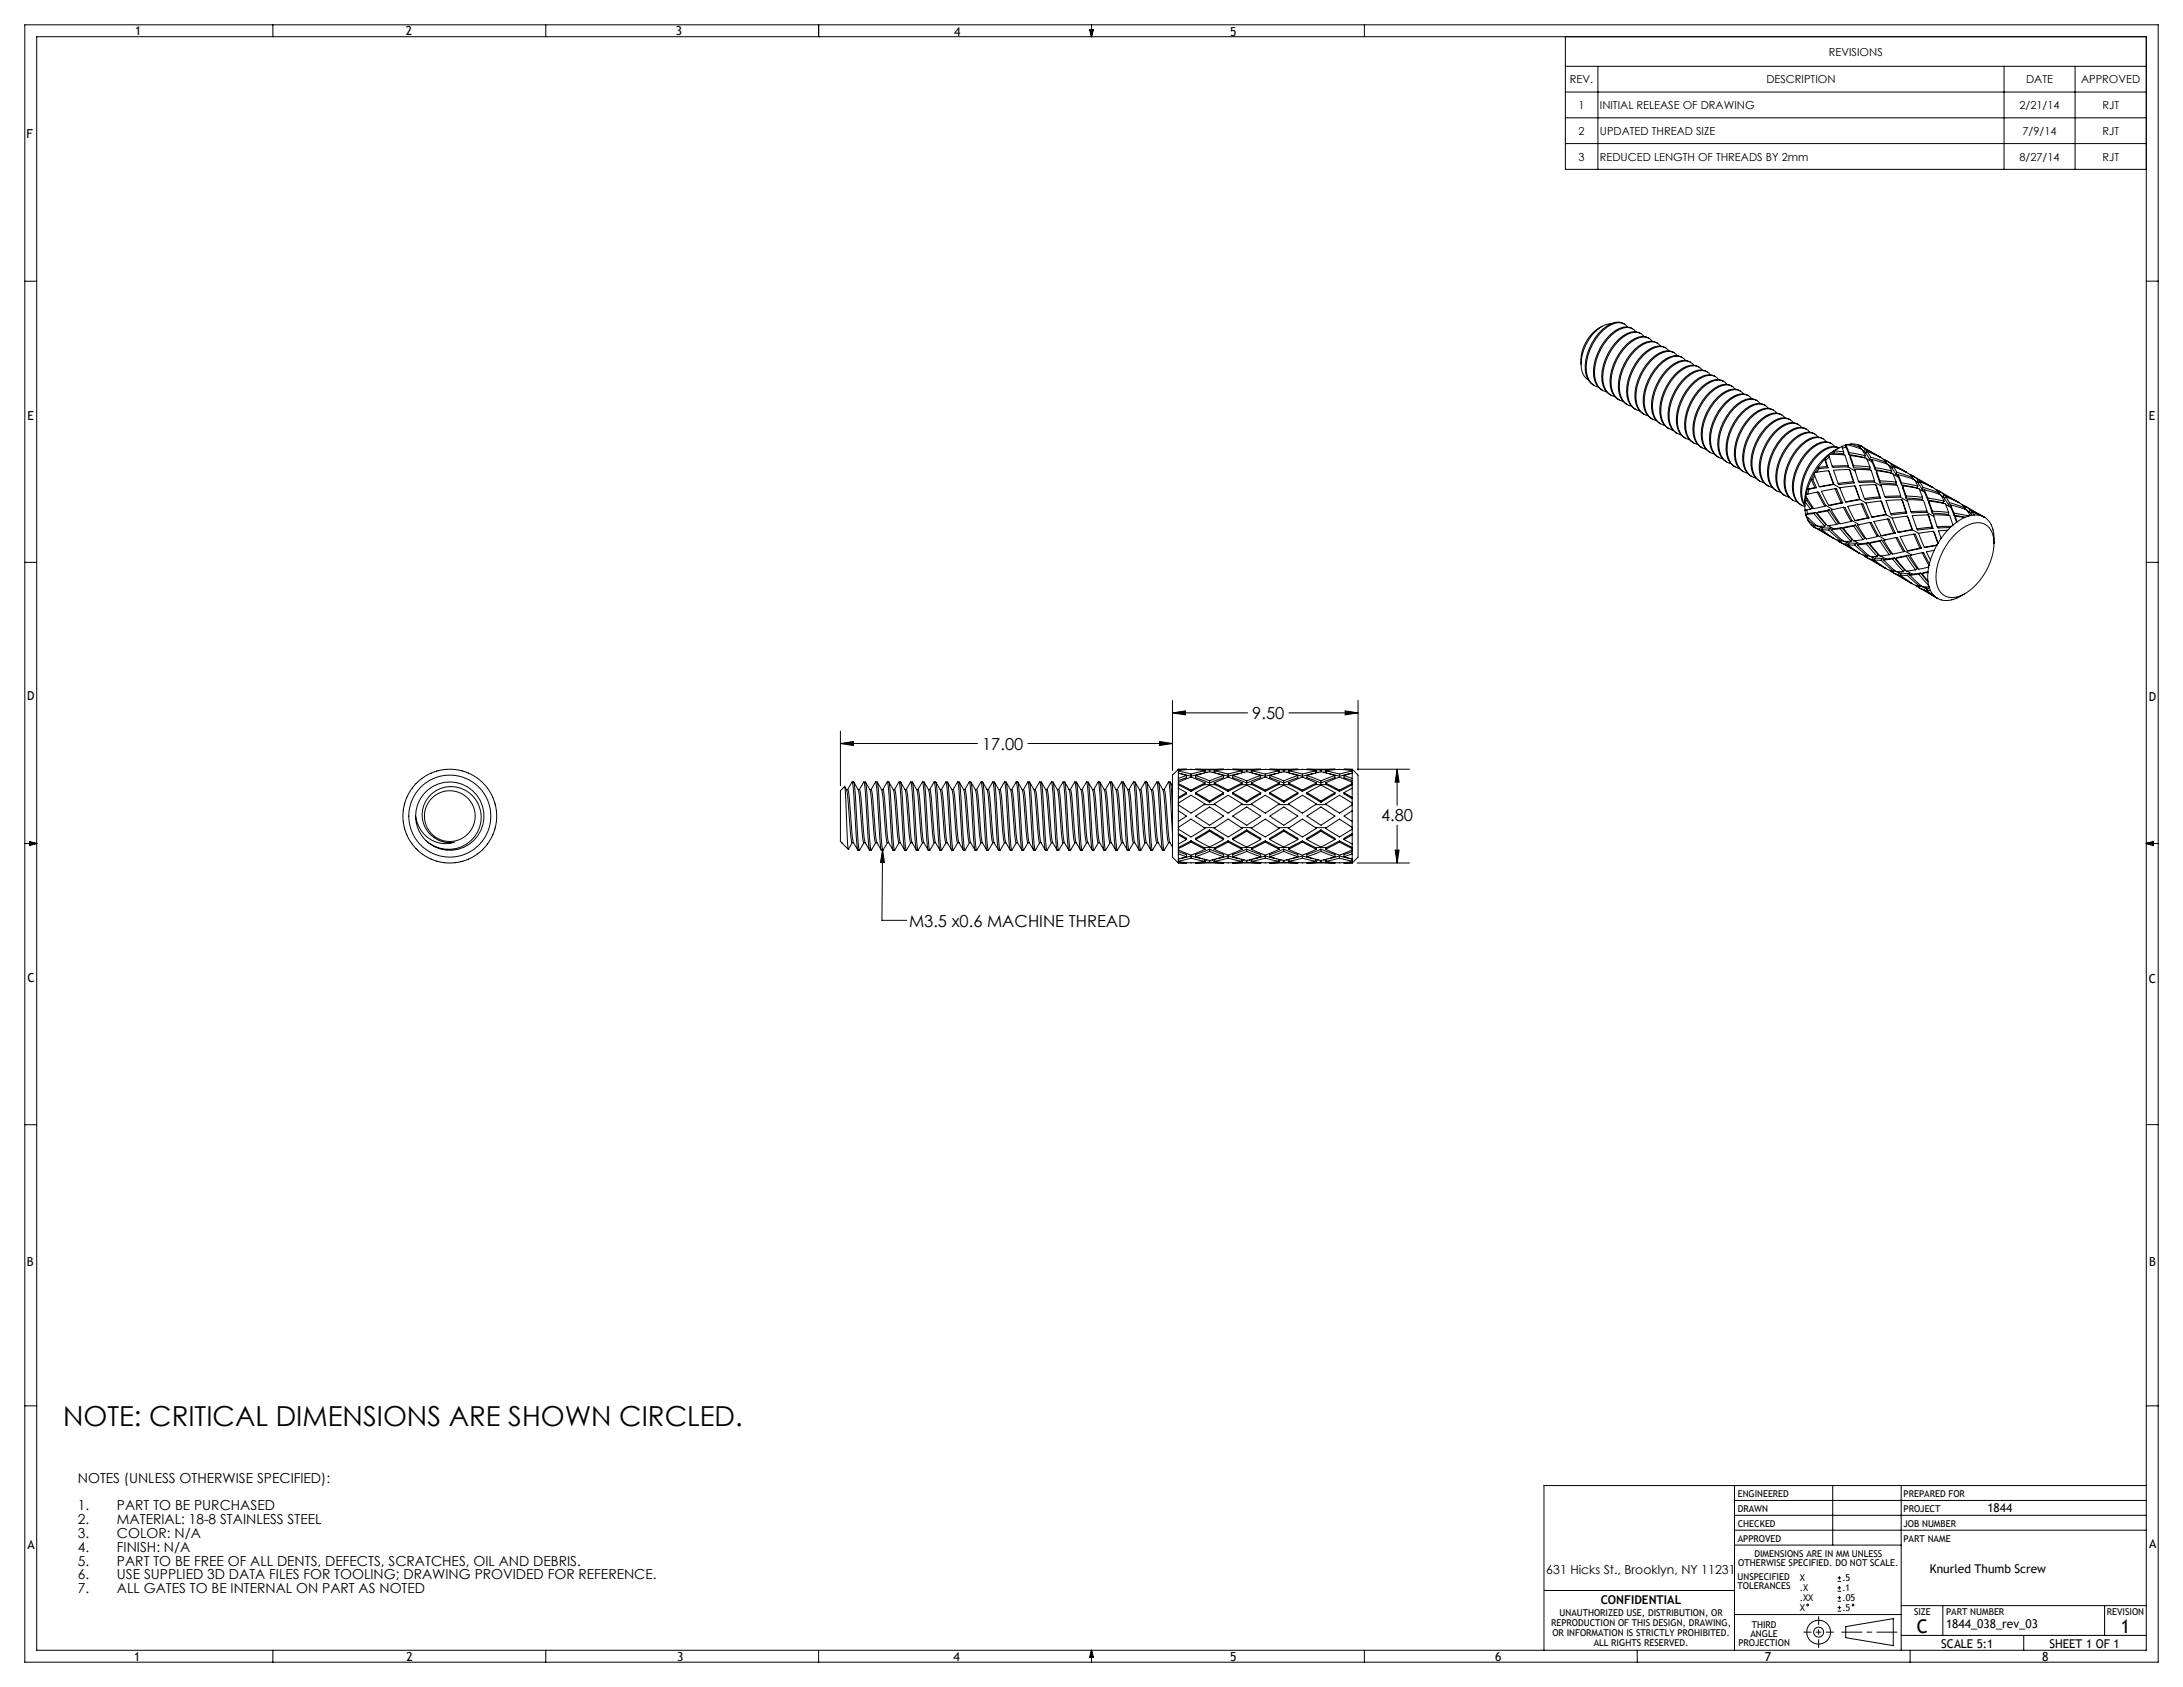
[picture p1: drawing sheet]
<svg xmlns="http://www.w3.org/2000/svg" width="559mm" height="432mm" viewBox="0 0 559 432" stroke-linecap="round" stroke-linejoin="round" font-family="sans-serif">
<defs><g id="words">
<text font-size="7.1" x="16.2" y="365">NOTE: CRITICAL DIMENSIONS ARE SHOWN CIRCLED.</text>
<g font-size="4.8">
<text x="490.7" y="417.9">C</text>
<text x="542.9" y="417.9">1</text>
</g>
<g font-size="4.2">
<text x="320.6" y="184.1">9.50</text>
<text x="251.4" y="191.9">17.00</text>
<text x="353.5" y="210.3">4.80</text>
<text x="232.7" y="237.3">M3.5 x0.6 MACHINE THREAD</text>
</g>
<g font-size="3.5">
<text x="19.9" y="379.5">NOTES (UNLESS OTHERWISE SPECIFIED):</text>
<text x="19.9" y="386.6">1.</text>
<text x="29.9" y="386.6">PART TO BE PURCHASED</text>
<text x="19.9" y="390.1">2.</text>
<text x="19.9" y="393.6">3.</text>
<text x="29.9" y="390.1">MATERIAL: 18-8 STAINLESS STEEL</text>
<text x="29.9" y="393.6">COLOR: N/A</text>
<text x="19.9" y="397.2">4.</text>
<text x="19.9" y="400.7">5.</text>
<text x="29.9" y="397.2">FINISH: N/A</text>
<text x="29.9" y="400.7">PART TO BE FREE OF ALL DENTS, DEFECTS, SCRATCHES, OIL AND DEBRIS.</text>
<text x="19.9" y="404.2">6.</text>
<text x="19.9" y="407.8">7.</text>
<text x="29.9" y="404.2">USE SUPPLIED 3D DATA FILES FOR TOOLING; DRAWING PROVIDED FOR REFERENCE.</text>
<text x="29.9" y="407.8">ALL GATES TO BE INTERNAL ON PART AS NOTED</text>
</g>
<g font-size="3.2">
<text x="34.6" y="9.1">1</text>
<text x="103.8" y="9.1">2</text>
<text x="173" y="9">3</text>
<text x="244.3" y="9.2">4</text>
<text x="314.9" y="9.1">5</text>
<text x="6.8" y="35.2">F</text>
<text x="7" y="107.6">E</text>
<text x="550" y="107.6">E</text>
<text x="6.9" y="179.3">D</text>
<text x="550" y="179.5">D</text>
<text x="7" y="251.3">C</text>
<text x="550.1" y="251.5">C</text>
<text x="550.1" y="324">B</text>
<text x="6.9" y="324">B</text>
<text x="7" y="396.4">A</text>
<text x="550.2" y="396.3">A</text>
<text x="395.8" y="402.8">631 Hicks St., Brooklyn, NY 11231</text>
<text x="34.4" y="425.2">1</text>
<text x="104" y="425.2">2</text>
<text x="173.3" y="425.2">3</text>
<text x="244" y="425.2">4</text>
<text x="314.9" y="425.2">5</text>
<text x="382.7" y="425.2">6</text>
<text x="451.8" y="425.2">7</text>
<text x="522.8" y="425.2">8</text>
</g>
<g font-size="3.1">
<text x="508.7" y="386.9">1844</text>
<text x="494" y="402.7">Knurled Thumb Screw</text>
<text x="409.7" y="410.5">CONFIDENTIAL</text>
<text x="498.1" y="416.6">1844_038_rev_03</text>
<text x="496.9" y="421.7">SCALE 5:1</text>
<text x="524.6" y="421.7">SHEET 1 OF 1</text>
</g>
<g font-size="2.8">
<text x="468.1" y="14.2">REVISIONS</text>
<text x="401.9" y="21.3">REV.</text>
<text x="452.2" y="21.3">DESCRIPTION</text>
<text x="518.6" y="21.3">DATE</text>
<text x="532.7" y="21.3">APPROVED</text>
<text x="404.1" y="27.9">1</text>
<text x="409.5" y="27.9">INITIAL RELEASE OF DRAWING</text>
<text x="516.9" y="27.9">2/21/14</text>
<text x="538.2" y="27.9">RJT</text>
<text x="404.1" y="34.5">2</text>
<text x="409.5" y="34.5">UPDATED THREAD SIZE</text>
<text x="517.7" y="34.5">7/9/14</text>
<text x="538.2" y="34.5">RJT</text>
<text x="404.1" y="41.1">3</text>
<text x="409.5" y="41.1">REDUCED LENGTH OF THREADS BY 2mm</text>
<text x="516.9" y="41.1">8/27/14</text>
<text x="538.2" y="41.1">RJT</text>
</g>
<g font-size="2.4">
<text x="444.8" y="383.2">ENGINEERED</text>
<text x="487.3" y="383.2">PREPARED FOR</text>
<text x="444.8" y="387">DRAWN</text>
<text x="487.3" y="386.9">PROJECT</text>
<text x="444.8" y="394.6">APPROVED</text>
<text x="444.8" y="390.8">CHECKED</text>
<text x="487.2" y="394.6">PART NAME</text>
<text x="487.2" y="390.8">JOB NUMBER</text>
<text x="444.9" y="400.9">OTHERWISE SPECIFIED. DO NOT SCALE.</text>
<text x="449.1" y="398.6">DIMENSIONS ARE IN MM UNLESS</text>
<text x="444.8" y="404.4">UNSPECIFIED</text>
<text x="444.8" y="406.7">TOLERANCES</text>
<text x="460.7" y="404.7">X</text>
<text x="460.7" y="407.3">.X</text>
<text x="471.6" y="404.7">.5</text>
<text x="471.6" y="407.3">.1</text>
<text x="399.2" y="413.6">UNAUTHORIZED USE, DISTRIBUTION, OR</text>
<text x="460.7" y="409.8">.XX</text>
<text x="460.7" y="412.4">X</text>
<text x="471.6" y="409.8">.05</text>
<text x="471.6" y="412.4">.5</text>
<text x="490" y="413.4">SIZE</text>
<text x="498.1" y="413.4">PART NUMBER</text>
<text x="539.3" y="413.4">REVISION</text>
<text x="397.1" y="416.1">REPRODUCTION OF THIS DESIGN, DRAWING,</text>
<text x="397.4" y="418.7">OR INFORMATION IS STRICTLY PROHIBITED.</text>
<text x="448.1" y="418.9">ANGLE</text>
<text x="448.4" y="416.6">THIRD</text>
<text x="408" y="421.2">ALL RIGHTS RESERVED.</text>
<text x="445" y="421.2">PROJECTION</text>
</g>
</g></defs>
<g fill="none" stroke="#000" stroke-width=".26">
<path d="M6.3 6.4h546.1v419h-546.1zM9.4 9.4h540v413h-540zM69.8 6.4v3M139.7 6.4v3M209.5 6.4v3M278.9 7.6h1l-.5 1.8zM279.1 7.6l.3 1.8M279.4 6.4v3M279.7 7.6l-.3 1.8M349.2 6.4v3M400.7 9.4v33.9h148.7M400.7 17h148.7"/>
<path d="M409 17v26.3M513 17v26.3M531.2 17v26.3M400.7 30.2h148.7M400.7 36.8h148.7M400.7 23.6h148.7M6.3 72h3.1M549.4 72h3M410 83.5a10.1 10.1 0 0 0-5.3 9.7M412.3 82.9a6.8 6.8 0 0 0-5 3.2 10.8 10.8 0 0 0-2.3 9.2l.5 .9 1.1 1M415.8 82.9a3.7 3.7 0 0 0-4.5 .5 13.6 13.6 0 0 0-5.5 11.5 4.3 4.3 0 0 0 2.3 3.8M416.6 83.7a2.96 2.96 0 0 0-4.1-.6 13.3 13.3 0 0 0-6.4 12 4 4 0 0 0 3 4"/>
<path d="M417.9 84.2a3.8 3.8 0 0 0-4.5 .5 13.6 13.6 0 0 0-5.5 11.5 4.5 4.5 0 0 0 2.3 3.7M418.8 84.9a3 3 0 0 0-4.2-.6 13.3 13.3 0 0 0-6.4 12.2 4.2 4.2 0 0 0 3.1 3.8M419.8 85.3a3.8 3.8 0 0 0-4.4 .7 13.6 13.6 0 0 0-5.3 11.6 4.4 4.4 0 0 0 2 3.4M419.8 85.2l.2 .2M420.9 86.2a3.1 3.1 0 0 0-4.3-.6 13.3 13.3 0 0 0-6.2 12.2 4.1 4.1 0 0 0 3 3.7M421.9 86.5a3.9 3.9 0 0 0-4.5 .8 13.6 13.6 0 0 0-5.2 11.6 4.4 4.4 0 0 0 2.3 3.5M421.9 86.5l.3 .1M423 87.4a3.1 3.1 0 0 0-4.4-.5 13.3 13.3 0 0 0-6.1 12.3 4 4 0 0 0 3 3.5M424.3 87.8a4 4 0 0 0-4.9 .8 13.6 13.6 0 0 0-5 11.6 4.3 4.3 0 0 0 2.2 3.4M425.1 88.6a3.1 3.1 0 0 0-4.5-.5 13.3 13.3 0 0 0-6 12.4 4 4 0 0 0 3 3.5M426.4 89.1a4.1 4.1 0 0 0-4.9 .8 13.5 13.5 0 0 0-5 11.7 4.1 4.1 0 0 0 2 3M427.2 89.8a3.1 3.1 0 0 0-4.5-.4 13.3 13.3 0 0 0-5.9 12.4 3.9 3.9 0 0 0 2.9 3.4"/>
<path d="M428.5 90.3a4.1 4.1 0 0 0-5 .9 13.5 13.5 0 0 0-4.9 11.7 4 4 0 0 0 2 3M429.3 91a2.74 2.74 0 0 0-3.6-.8 12.9 12.9 0 0 0-6.8 13 3.9 3.9 0 0 0 3 3.2M430.4 91.4a4.3 4.3 0 0 0-4.9 1.1 13.4 13.4 0 0 0-4.7 11.7 3.9 3.9 0 0 0 1.9 2.9M430.4 91.3l.2 .2M431.4 92.3a2.77 2.77 0 0 0-3.6-.8 12.9 12.9 0 0 0-6.7 13 3.8 3.8 0 0 0 2.9 3.1M432.8 92.7a3.6 3.6 0 0 0-4.2 .3 13.2 13.2 0 0 0-5.7 12.6 3.9 3.9 0 0 0 1.9 2.7M433.5 93.5a2.8 2.8 0 0 0-3.7-.8 12.9 12.9 0 0 0-6.6 13.1 3.8 3.8 0 0 0 2.9 3.1M434.6 93.8a3.5 3.5 0 0 0-4 .5 13.2 13.2 0 0 0-5.5 12.6 3.9 3.9 0 0 0 1.8 2.6M434.6 93.8l.3 .2M435.7 94.7a2.85 2.85 0 0 0-3.9-.7 12.9 12.9 0 0 0-6.4 13.2 3.8 3.8 0 0 0 2.8 2.9M436.7 95.1a3.5 3.5 0 0 0-4.1 .5 13.1 13.1 0 0 0-5.4 12.6 4 4 0 0 0 2.1 2.7M436.7 95l.3 .2"/>
<path d="M437.8 95.9a2.9 2.9 0 0 0-4-.6 12.9 12.9 0 0 0-6.3 13.2 3.7 3.7 0 0 0 2.8 2.8M439.1 96.4a3.7 3.7 0 0 0-4.4 .5 13.6 13.6 0 0 0-5.6 11.4 4.3 4.3 0 0 0 2.3 3.9M439.9 97.2a2.96 2.96 0 0 0-4-.7 13.3 13.3 0 0 0-6.5 12.1 4 4 0 0 0 3.1 4M441 97.5a3.7 3.7 0 0 0-4.3 .7 13.6 13.6 0 0 0-5.4 11.5 4.5 4.5 0 0 0 2 3.5M441 97.5l.3 .1M442.1 98.4a3 3 0 0 0-4.2-.6 13.3 13.3 0 0 0-6.3 12.2 4.2 4.2 0 0 0 3 3.8M443.1 98.7a3.8 3.8 0 0 0-4.4 .8 13.6 13.6 0 0 0-5.3 11.5 4.4 4.4 0 0 0 2 3.4M443.1 98.7l.3 .2M444.2 99.6a3.1 3.1 0 0 0-4.3-.5 13.3 13.3 0 0 0-6.2 12.2 4.1 4.1 0 0 0 3 3.7M445.2 99.9a3.9 3.9 0 0 0-4.4 .9 13.6 13.6 0 0 0-5.2 11.6 4.2 4.2 0 0 0 2 3.3M445.2 99.9l.3 .2M412.1 101l.3 .1"/>
<path d="M418.5 104.7l.2 .1M420.6 105.9l.2 .1M422.7 107.1l.3 .2M424.8 108.3l.3 .2M426.9 109.6l.3 .1M433.3 113.2l.3 .2M435.4 114.5l.3 .1M437.5 115.7l.3 .1M439.7 116.9l.2 .2M441.8 118.1l.3 .2M446.3 100.9a3.1 3.1 0 0 0-4.4-.6 13.3 13.3 0 0 0-6.1 12.3 4 4 0 0 0 3 3.6M447.6 101.3a4 4 0 0 0-4.8 .8 13.6 13.6 0 0 0-5.1 11.6 4.1 4.1 0 0 0 2 3.2"/>
<path d="M448.4 102.1a3.1 3.1 0 0 0-4.4-.5 13.3 13.3 0 0 0-6 12.4 4 4 0 0 0 3 3.4M449.7 102.5a4.1 4.1 0 0 0-4.9 .8 13.5 13.5 0 0 0-5 11.7 4.1 4.1 0 0 0 2 3.1M450.5 103.3a3.1 3.1 0 0 0-4.5-.4 13.3 13.3 0 0 0-5.9 12.4 3.9 3.9 0 0 0 3 3.3M451.9 103.7a4.1 4.1 0 0 0-5.1 .9 13.5 13.5 0 0 0-4.8 11.8 4.2 4.2 0 0 0 2.2 3.1M452.7 104.5a2.74 2.74 0 0 0-3.6-.8 12.9 12.9 0 0 0-6.8 12.9 3.9 3.9 0 0 0 2.9 3.3M454 105l-.3-.2a4.3 4.3 0 0 0-4.8 1.1 13.4 13.4 0 0 0-4.8 11.8 4.2 4.2 0 0 0 2.2 3M454.8 105.7a2.77 2.77 0 0 0-3.7-.8 12.9 12.9 0 0 0-6.7 13.1 3.8 3.8 0 0 0 2.9 3.1M456.1 106.2a3.6 3.6 0 0 0-4.2 .3 13.2 13.2 0 0 0-5.6 12.5 4.1 4.1 0 0 0 2.1 3M456.9 106.9a2.8 2.8 0 0 0-3.8-.7 12.9 12.9 0 0 0-6.5 13.1 3.8 3.8 0 0 0 2.8 3M457.9 107.3a3.5 3.5 0 0 0-4 .5 13.2 13.2 0 0 0-5.5 12.6 3.9 3.9 0 0 0 1.9 2.6M458 107.3l.2 .1M459 108.2a2.85 2.85 0 0 0-3.9-.7 12.9 12.9 0 0 0-6.4 13.1 3.8 3.8 0 0 0 2.8 3"/>
<path d="M460.1 108.5a3.5 3.5 0 0 0-4.1 .6 13.1 13.1 0 0 0-5.4 12.6 4 4 0 0 0 2.1 2.7M460.1 108.5l.2 .1M461.1 109.4a2.9 2.9 0 0 0-3.9-.7 12.9 12.9 0 0 0-6.3 13.3 3.8 3.8 0 0 0 2.8 2.8M462.2 109.7a3.6 3.6 0 0 0-4.2 .7 13.6 13.6 0 0 0-5.5 11.4 4.3 4.3 0 0 0 2.3 3.8M462.2 109.7l.3 .2M463.3 110.6a2.96 2.96 0 0 0-4.1-.6 13.3 13.3 0 0 0-6.4 12.1 4 4 0 0 0 3 3.9M464.3 111a3.7 3.7 0 0 0-4.3 .7 13.6 13.6 0 0 0-5.4 11.5 4.5 4.5 0 0 0 2.3 3.7M464.3 110.9l.3 .2M465.4 119.6l-.8 1.3M465.4 119.6l.2 .4M465.4 111.9a3 3 0 0 0-4.2-.6 13.3 13.3 0 0 0-6.3 12.1 4.2 4.2 0 0 0 3 3.9M465.6 120l-.6 .9"/>
<path d="M466.7 112.3a3.9 3.9 0 0 0-4.6 .6 13.6 13.6 0 0 0-5.4 11.6 4.4 4.4 0 0 0 2.3 3.6M467.1 117.6l-1.7 2M467.1 117.6l.6 1.8M467.1 117.6l.2 .3M467.3 117.9l.6 1.8M467.5 113.1a3.1 3.1 0 0 0-4.2-.6 13.3 13.3 0 0 0-6.3 12.3 4.1 4.1 0 0 0 3.1 3.7M467.7 119.4l-2.3 .2M467.7 119.4l.2 .3M467.9 119.7l-2.3 .3M468.1 116.5l.9 2.8M468.1 116.5l-1 1.1M468.2 116.9l-.9 1"/>
<path d="M468.4 116.3l-.3 .2M468.4 116.3l3.8 .2 .9 2.7M468.8 113.5a3.9 3.9 0 0 0-4.7 .7 13.6 13.6 0 0 0-5.2 11.6 4.4 4.4 0 0 0 2.2 3.5M469 119.3l.2 .3 3.8-.1M469.5 115.9l-.4 .4M469.5 115.4l-1.1 .9M469.5 115.4l2.4 .2M469.5 115.4v.5M469.7 114.3a3.1 3.1 0 0 0-4.4-.5 13.3 13.3 0 0 0-6.1 12.3 4 4 0 0 0 2.8 3.5M470.5 114.8a16.3 16.3 0 0 0-8.5 14.7M471.4 114.3l-1.9 1.1M471.4 114.3l.5 1.3"/>
<path d="M471.9 115.6v.6l-2.4-.3M472.5 114.4l-.9 .3M472.5 114.4l.8 2M472.5 113.9l-1.1 .4M472.5 113.9l.8 1.9M472.5 113.9v.5M472.8 113.8l-.3 .1M472.8 113.8l3.7 1.2 1 1.7M473 119.5l1.9 1.1M473.1 119.2l-4.1 .1M473.1 119.2l-.1 .3M473.3 116.4l3.9 .7"/>
<path d="M473.3 115.8l4.2 .9M473.3 115.8v.6M473.6 116.6v.5l.9 2.6M473.6 116.6l.9 2.6M473.6 116.6l4.2 .7 .9 2.2M473.8 113.7l1.7 .1M473.8 113.7l-1 .1M473.8 113.7l2.4 .8M473.8 113.7l-.1 .4M474.5 119.2l4.2 .3M474.5 119.2v.5M475.5 113.8l.9 .3"/>
<path d="M475.5 113.8l.7 .7M476.2 114.5l-.1 .3M476.4 114.1l4.9 2.9M476.4 114.1l1.1 1M476.4 114.1l-.3 .6 .4 .2M476.6 115l.6 .6M477.2 117.1l.2 .1M477.2 115.6l.5 .2M477.5 115.1l3.8 1.9M477.5 115.1l-.3 .5M477.5 116.7l-.3 .4M477.8 115.5l-.2 .5 1 1.6"/>
<path d="M477.8 115.5l1 1.5M477.8 115.5l1.4 .5a7.3 7.3 0 0 1 3.7 2.4M477.9 117.5l1.3 .8M478.6 117.6l.6 .1M478.7 119.5v.5l-4.2-.3M478.8 117l4.1 1.4M478.8 117l-.2 .6M479.1 117.6l.9 2.1M479.1 117.6l4.2 1.2 .9 1.7M479.1 117.6l.1 .7M479.2 118.3l.8 1.9M480 119.7l4.2 .8"/>
<path d="M480 119.7v.5M481.3 117h.1M482.1 117.5l.4 .2M482.5 117.7l-.1 .1M482.5 117.7l.4 .3M482.8 118.6l.4 .2M482.9 118.4l-.1 .3M482.9 117.9l1.3 1M482.9 117.9v.4M482.9 117.9l5.1 3M483.3 118.9l.7 .6M484 119.5l.4 .2"/>
<path d="M484.2 118.9l3.8 2M484.2 118.9l-.2 .6M484.5 119.3l-.2 .6 1 1.6M484.5 119.3l1.4 .6a7.3 7.3 0 0 1 3.7 2.4M484.5 119.3l1.1 1.6M450.3 123l.2 .2M462 129.2a8.7 8.7 0 0 1 0-7.4 12.2 12.2 0 0 1 6.3-7.2l1-.2 1.4 .3a3 3 0 0 0-3.6 .2 13.3 13.3 0 0 0-6.1 12.3l.3 1.1 .7 1.2M462 128.3v2.3M462 130.6l.2 1.1M462 128.3l1.5 2M462.2 127l2.1 3.2 2.8-.6M462.2 127l-.2 1.3"/>
<path d="M462.2 131.7l.1 .3M462.3 126.6l-.1 .4M462.3 132l.4 1M462.3 132l2.9 2.7h1.9M462.5 128.1l1.4 2-.4 .2M462.5 128.1l-.5 .2M462.5 130.5l.2 .9M462.6 127.5l-.1 .6M462.7 131.4l-.5 .3M462.7 125.2l-.4 1.4M462.7 133l1 1.4M462.7 133l1.9 1.6-.9-.2"/>
<path d="M462.7 125.2h.4M463 132.7l-.3 .3M463.1 125.2l-.4 1.3M463.5 130.3l-1.5 .3M463.7 122.7l-1 2.5M463.7 134.4l.7 .5M463.7 122.7l.9 2.1M463.7 122.7h.3M464 122.7l1 2.1M464.3 131.4l2.8 3.3M464.3 131.4l-2.1 .3M464.4 121.3l1.3 3.3"/>
<path d="M464.4 121.3l-.7 1.4M464.4 134.9l4.9 2.9M464.4 134.9l1.3 .5M464.5 121.8l-.5 .9M464.6 120.9l-.2 .4M464.6 124.8l-1.9 .4M464.6 124.8h.4M464.7 134.4l.4 .2M464.7 131.2l-2 .2M464.7 131.2l2.7 3M464.7 131.2l-.4 .2M464.8 134.3l-.4 .6"/>
<path d="M465 124.8l-1.9 .4M465.1 131.3l2.7 3.3 2.4-.4M465.2 126h.4l1.8 3.4M465.2 126l-2.9 .6M465.2 126l1.9 3.6M465.2 134.7l.9 .2M465.7 135.4l3.6 2.4M466.1 134.9l.4 .3M466.1 134.9l-.4 .5M466.2 135.5l1.2 .9a7.3 7.3 0 0 0 3.9 2.1M466.2 135.5l1.9 .1M467.4 129.4l1.8 1"/>
<path d="M467.4 134.2l.1 .1M467.4 129.4l-.3 .2M467.4 134.2l-.3 .5M467.8 130.7l2.4 3.5M467.8 130.7l-2.7 .6M468 134.6l1.3 .7M468.1 120.5l1.3 3.5-3.7 .6M468.1 120.5l-3.5 .4M468.1 120.5l1.2 3.4M468.1 135.6l3.2 2.9M468.3 130.5l2.3 3.5-.4 .2M468.3 130.5l-2.7 .5-.5 .3"/>
<path d="M468.3 130.5l-.5 .2M468.5 135.2l-1.9-.1-.4 .4M468.5 135.2l.4 .3M468.5 135.2l-.4 .4M468.8 135.6l3.1 2.9h1.9M469.3 123.9l-3.6 .7M469.3 123.9l1.6 1M469.3 137.7v.1M469.3 135.3l-.5 .3M469.7 125.1h.4l1.6 3.6M469.7 125.1l-3.5 .6 1.9 3.7M469.7 125.1l1.6 3.6"/>
<path d="M470.2 138.2l.3 .3M470.5 138.5l.5 .2M470.6 138.3l-.1 .2M470.9 124.9l1.5 3.6M470.9 138.7l1.5 .6M470.9 138.7l5.1 3M471 135.3l-2.2 .3M471 135.3l2.8 3.2M471.2 138.5l-.3 .2M471.3 128.7l-3.2 .7M471.3 128.7h.4M471.4 138.3l.4 .2"/>
<path d="M471.5 135l2.6 3.1M471.5 135l-2.2 .3M471.5 135l-.5 .3M471.5 138.2l-.2 .3M471.7 128.7l-3.6 .7M471.8 135.2l2.7 3.3 2.4-.4M471.9 129.8l.4 .1 1.8 3.3M471.9 129.8l-3.1 .7 2.2 3.6 2.8-.6M471.9 129.8l1.9 3.7M472 138.5l.8 .3M472.4 139.3l3.6 2.4M472.8 138.8l.4 .3"/>
<path d="M472.8 138.8l-.4 .5M473 139.4l1.8 .1M473 139.4l1.1 .9a7.3 7.3 0 0 0 3.9 2M473.4 120.2l1.2 3.4M473.4 120.2l-4.1 .2 1.2 3.3M473.4 120.2l1 3.1M474.1 133.2l1.8 1.1M474.1 138.1l.2 .1M474.1 133.2l-.3 .3M474.1 138.1l-.3 .4M474.4 123.3l-3.9 .4M474.4 123.3l.2 .3"/>
<path d="M474.5 134.6l-2.7 .6M474.5 134.6l2.4 3.5M474.6 123.6l-3.8 .4-.3-.3M474.7 138.4l1.4 .8M474.8 124.4l1.4 3.5-3.8 .6M474.8 124.4l-3.9 .5M474.8 124.4l1.2 3.4M474.8 139.5l3.2 2.8M475 134.4l2.3 3.4-.4 .3M475 134.4l-2.7 .5-.5 .3M475 134.4l-.5 .2M475.2 139l-1.9-.1-.3 .5"/>
<path d="M475.2 139l.4 .4M475.2 139l-.4 .5M475.5 139.5l3.1 2.9h1.9M475.7 123.2l.2 .3 3.9-.1M476 127.8l-3.6 .7M476 127.8l1.7 .9M476.1 139.2l-.6 .3M476.5 129h.4l1.5 3.6M476.5 129l-3.5 .6 1.8 3.6M476.5 129l1.5 3.5M477.7 128.7l1.4 3.6M477.7 139.2l2.8 3.2"/>
<path d="M477.7 139.2l-2.2 .3M478 132.5l-3.2 .7M478 132.5l.4 .1M478.2 138.9l2.6 3M478.2 138.9l-2.1 .3M478.2 138.9l-.5 .3M478.4 132.6l-3.6 .6M478.5 139l2.7 3.3 2.4-.3M478.6 133.7h.4l1.8 3.4M478.6 133.7l-3.1 .7 2.2 3.5 2.8-.6M478.6 133.7l1.9 3.6M479.8 123.4l1.8 1"/>
<path d="M479.8 123.1l-.9-2.8-4.1-.2 .9 3.1M479.8 123.1l-4.1 .1M479.8 123.1v.3M480 120.2l3.9 .8M480.1 124l1.3 3.5M480.1 124l-4 .2 1.1 3.4M480.1 124l1 3.2M480.3 120.5v.5l.9 2.6M480.3 120.5l4.2 .7 .9 2.2M480.3 120.5l.9 2.6M480.8 137.1l1.8 1.1M480.8 137.1l-.3 .2"/>
<path d="M481.1 127.2l-3.9 .4M481.1 127.2l.3 .3M481.2 123.1l4.2 .3M481.2 123.1v.5M481.2 138.5l2.4 3.5M481.2 138.5l-2.7 .5M481.4 127.5l-3.9 .4-.3-.3M481.5 128.2l1.4 3.6-3.8 .5M481.5 128.2l-3.8 .5M481.5 128.2l1.2 3.5M481.7 138.2l2.4 3.5-.5 .3M481.7 138.2l-2.7 .6-.5 .2"/>
<path d="M481.7 138.2l-.5 .3M482.4 127.1l.3 .3 3.8-.1M482.7 131.7l-3.6 .6M482.7 131.7l1.7 .9M483.2 132.8l.4 .1 1.5 3.6M483.2 132.8l-3.5 .7 1.8 3.6M483.2 132.8l1.6 3.6M483.9 121l.2 .1M484.2 120.5l-.3 .5M484.4 132.6l1.5 3.6M484.6 121.4l1.3 .7M484.8 136.4l-3.3 .7"/>
<path d="M484.8 136.4l.3 .1M485.1 136.5l-3.6 .6M485.3 137.6h.4l1.8 3.4M485.3 137.6l-3.1 .7 2.3 3.5 2.8-.6M485.3 137.6l2 3.6M485.3 121.5l.6 .1M485.4 123.4v.5l-4.2-.3M485.6 120.9l4 1.4M485.6 120.9l-.3 .6M485.9 121.5l.8 2.1M485.9 121.5l4.1 1.2 .9 1.7M485.9 121.5v.6"/>
<path d="M485.9 122.1l.8 2M486.5 127.3l1.8 1M486.5 126.9l-.8-2.7-4.2-.2 .9 3.1M486.5 126.9l-4.1 .2M486.5 126.9v.4M486.7 124.1l4 .8M486.7 123.6l4.2 .8M486.7 123.6v.5M486.8 127.9l1.3 3.5M486.8 127.9l-4 .2 1.2 3.4M486.8 127.9l1.1 3.1M487 124.4v.5l.9 2.6"/>
<path d="M487 124.4l4.2 .6 .9 2.3M487 124.4l.9 2.6M487.9 131l-3.9 .5M487.9 131l.2 .4M487.9 127l4.2 .3M487.9 127v.5M488 120.9h.1M488.1 131.4l-3.9 .4-.2-.3M488.2 132.1l1.4 3.5-3.7 .6M488.2 132.1l-3.8 .5M488.2 132.1l1.3 3.5M488.8 121.4l.4 .2"/>
<path d="M489.2 131l.2 .3 3.8-.2M489.2 121.6l-.1 .1M489.2 121.6l.5 .3M489.5 135.6l-3.6 .6M489.5 135.6l1.6 .9M489.5 122.5l.4 .2M489.6 122.3l-.1 .3M489.7 121.8l1.2 1M489.7 121.8l-.1 .4M489.7 121.8l5 2.9M489.9 136.7h.4l1.6 3.6M489.9 136.7l1.6 3.6"/>
<path d="M489.9 136.7l-3.5 .7 1.8 3.6M490 122.8l.7 .6M490.7 124.9l.1 .1M490.7 123.4l.4 .2M490.9 122.8l3.8 2M490.9 122.8l-.2 .6M490.9 124.4l-.2 .5M491.1 136.5l1.5 3.6M491.3 123.2l-.3 .6 1.1 1.5M491.3 123.2l1.3 .6a7.3 7.3 0 0 1 3.7 2.3M491.3 123.2l1 1.6M491.3 125.2l1.3 .8"/>
<path d="M492.1 125.3l.5 .2M492.1 127.3v.5l-4.2-.3M492.3 124.8l4 1.3M492.3 124.8l-.2 .5M492.6 125.4l.9 2.1M492.6 125.4l4.1 1.2 1 1.7M492.6 125.4v.6M492.6 126l.9 2M493.2 131.1l1.8 1.1M493.3 130.8l-.9-2.7-4.2-.2 1 3.1M493.3 130.8l-4.1 .2M493.3 130.8l-.1 .3"/>
<path d="M493.5 128l3.9 .7M493.5 127.5l4.2 .8M493.5 127.5v.5M493.6 131.8l1.2 3.4M493.6 131.8l1 3.1M493.6 131.8l-4.1 .2 1.2 3.4M493.7 128.2v.5l.9 2.7M493.7 128.2l4.2 .7 .9 2.3M493.7 128.2l.9 2.6M494.6 134.9l-3.9 .5M494.6 134.9l.2 .3M494.6 130.8l4.2 .4"/>
<path d="M494.6 130.8v.6M494.7 124.8h.1M494.8 135.2l-3.9 .5-.2-.3M494.9 136l-3.8 .5M494.9 136l1.2 3.1M494.9 136l1.2 3M495.5 125.3l.4 .2M495.8 139.6l-3.2 .5M495.8 139.5l-.7 1.4M495.8 139.5l-3.2 .6M495.9 134.8l.2 .4 3.1-.2M495.9 125.5l-.1 .1"/>
<path d="M495.9 125.5l.5 .2M496.1 139.1l-.3 .4M496.3 126.3l.3 .3M496.3 126.1l-.1 .3M496.4 125.7l1.2 1M496.4 125.7l-.1 .4M496.4 125.7l5.1 2.9M496.7 126.7l.7 .6M496.9 137.8l-.8 1.3M497.4 128.7l.2 .1M497.4 127.3l.4 .2M497.6 126.7l3.9 1.9"/>
<path d="M497.6 126.7l-.2 .6M497.7 128.3l-.3 .4M498 127.1l-.2 .6 1 1.5M498 127.1l1.3 .6a7.3 7.3 0 0 1 3.8 2.3M498 127.1l1 1.5M498 129.1l1.4 .8M498.6 135.7l-1.7 2.1M498.6 135.7l-2.4 .2 .7 1.9M498.8 129.2l.5 .2M498.8 131.2v.5l-4.2-.3M499 128.6l4.1 1.4M499 128.6l-.2 .6"/>
<path d="M499.3 129.2l.9 2.1M499.3 129.2l2.7 .8a2.81 2.81 0 0 1 2.3 2M499.3 129.2l.1 .7M499.4 129.9l.8 2M499.6 134.7l-1 1M499.6 134.7l-3.7 .1M499.9 134.4l-.3 .3M499.9 134.4l-.8-2.4-4.2-.2 1 3M500.2 131.9l2.9 .5M500.2 131.3l3.8 .8M500.2 131.3v.6M500.5 132.1l.3 1.6"/>
<path d="M500.5 132.1l.5 1.5M500.5 132.1l2.4 .4M500.6 136.7a7.8 7.8 0 0 1 6.7-2.8 4.8 4.8 0 0 1 3.1 5.2 16 16 0 0 1-8.5 13.4 4.3 4.3 0 0 1-6.3-4 16.1 16.1 0 0 1 5-11.8zM501 133.6l-1.1 .8M501.5 128.6l-.1 .1M502.2 129.2l.5 .1M502.7 129.3l-.1 .2M502.7 129.3l.4 .3M502.9 132.5l-1.9 1.1M503 130.2l.3 .3M503.1 130l-.2 .3M503.1 129.6l1.2 1"/>
<path d="M503.1 129.6l-.1 .4M503.1 129.6l4.8 2.8M503.5 130.5l.6 .6M504 132.1l-1.1 .4M504.1 131.1l.5 .2M504.3 132l-.3 .1M504.3 130.6l3.5 1.7M504.3 130.6l-.2 .5M504.7 131l-.2 .6 .2 .3M504.7 131l.6 .8M504.7 131l2.3 1M505.3 131.8l-1 .2"/>
<path d="M505.3 131.8l1.7 .2M507 132l.8 .3M507.8 132.3l1.2 1 .9 1.5 .4 1.8 .1 2.5M6.3 143.9h3.1M476 141.6v.1M476.9 142.1l.3 .2M477.2 142.3l.5 .3M477.3 142.2l-.1 .1M477.7 142.6l1.4 .6M477.7 142.6l5 2.9M478 142.3l-.3 .3M478.2 142.2l.3 .2"/>
<path d="M478.2 142.1l-.2 .2M478.7 142.4l.8 .3M479.1 143.2l3.6 2.3M479.5 142.7l.4 .3M479.5 142.7l-.4 .5M479.7 143.3l1.8 .1M479.7 143.3l1.1 .9a7.3 7.3 0 0 0 4 2M480.8 141.9l.2 .1M480.8 141.9l-.3 .5M481.4 142.3l1.4 .8M481.5 143.4l3.3 2.8M481.9 142.9l-1.8-.1-.4 .5"/>
<path d="M481.9 142.9l.4 .4M481.9 142.9l-.4 .5M482.2 143.4l3.1 2.9h2M482.8 145.5h-.1M482.8 143.1l-.6 .3M483.6 145.9l.4 .3M484 146.2l.4 .2M484 146.1v.1M484.4 146.5l1.5 .6M484.4 146.5l5.1 2.9M484.5 143.1l-2.3 .3M484.5 143.1l2.8 3.2"/>
<path d="M484.7 146.2l-.3 .3M484.9 146.1l.4 .1M484.9 142.8l2.6 3M484.9 142.8l-2.1 .3M484.9 142.8l-.4 .3M484.9 146l-.1 .2M485.3 142.9l2.7 3.3 2.3-.3M485.4 146.3l.8 .3M485.9 147.1l3.6 2.3M486.2 146.6l.4 .3M486.2 146.6l-.3 .5M486.4 147.2l1.1 .8a7.3 7.3 0 0 0 4 2.1"/>
<path d="M486.4 147.2l1.8 .1M487.5 141l1.8 1.1M487.5 145.8l.2 .1M487.5 141l-.2 .2M487.5 145.8l-.2 .5M488 142.4l2.3 3.5M488 142.4l-2.7 .5M488.2 146.2l1.3 .8M488.2 147.3l3.3 2.8M488.4 142.1l2.4 3.5-.5 .3M488.4 142.1l-2.7 .6-.4 .2M488.4 142.1l-.4 .3"/>
<path d="M488.6 146.8l-1.8-.1-.4 .5M488.6 146.8l.4 .4M488.6 146.8l-.4 .5M488.9 147.2l2 2a2.81 2.81 0 0 0 2.9 1M489.5 149.4h.1M489.5 147l-.6 .2M490.3 149.8l.4 .3M490.7 150.1l.4 .2M490.7 149.9v.2M491.1 150.4l1.5 .5M491.1 150.4l4.8 2.8M491.2 146.9l2.5 3"/>
<path d="M491.2 146.9l-2.3 .3M491.4 150.1l-.3 .3M491.5 140.3l-3.3 .7M491.5 140.3h.4M491.6 149.9l.4 .2M491.6 146.7l1.9 2.2M491.6 146.7l-2.1 .3M491.6 146.7l-.4 .2M491.7 149.9l-.2 .2M491.9 140.3l-3.7 .7M492 146.8l1.5 1.9M492 141.5h.4l1.5 2.8"/>
<path d="M492 141.5l-3.1 .7 2.3 3.5 2.5-.5M492 141.5l1.8 3.3M492.1 150.2l.9 .3M492.6 150.9l3.2 2.2M493 150.5l.4 .2M493 150.5l-.4 .4M493.1 151l1.1 .2M493.1 151l2 1.5M493.5 148.7l.2 1.2M493.5 146.5v2.2M493.5 146.5l-1.5 .3M493.5 146.3l-1.5 .5"/>
<path d="M493.7 149.9l.1 .3M493.7 145.2l-.2 1.3M493.8 150.2l.4 1M493.8 144.8l-.1 .4M493.9 150.6h-.4l-.4 .4M494.2 151.2l.9 1.3M494.2 143.4l-.4 1.4M495.1 152.5l.7 .6M495.1 140.9l-.9 2.5M495.1 140.9l-2 .4 1.1 2.1M503 151.9l-2.2 1.2-1.7 .5h-1.8l-1.5-.5M549.4 143.9h3"/>
<path d="M300.1 179.3v17.8M347.6 179.3v17.8M215.1 190.3l3.3-.5v1zM215.1 187.1v14M215.1 190.3h35.1M263.1 190.3h37M296.8 189.8l3.3 .5-3.3 .5zM300.1 182.5l3.3-.5v1zM300.1 182.5h19.3M301.6 196.9v.1M301.6 197v.2M301.6 197.2v.2"/>
<path d="M301.6 197.4v.5M301.6 197.9v1.4M301.6 199.3v.9M301.6 196.9l-1.5 1.5v21l1.5 1.5M301.6 197.9l2.1 .6M301.6 197.2l3.3-.3 3.6 .4M301.6 197.4l3.3 .7M301.6 196.9h2.1M302 198l2.9 .7M303.7 198.5v.5l-2.1 .8M303.7 198.5l-2.1 .8M303.7 196.9l-2.1 .1"/>
<path d="M303.7 196.9v.1M304.9 198.1v.6M306 198.5v.5l3.6 1.4M306 198.5l3.6 1.4M306 196.9l3.6 .2M306 196.9h7.2M306 196.9v.1M307.8 198l-2.9 .7M308.3 197.6l.7 .1M308.5 197.3l-3.6 .8M308.5 197.3l-.3 .6M309.6 197.5l-3.6 1"/>
<path d="M309.6 197.5l3.6 1M309.6 197.1v.4M309.6 199.9v.5M310.8 197.3l1.2-.2a15.7 15.7 0 0 1 6 .2M310.8 197.3l3.6 .8M310.8 197.3l.2 .6M310.9 197.6l-.6 .1M311.5 198l2.9 .7M313.2 198.5v.5l-3.6 1.4M313.2 198.5l-3.6 1.4M313.2 196.9l-3.6 .2M313.2 196.9v.1"/>
<path d="M314.4 198.1v.6M315.5 198.5v.5l3.6 1.4M315.5 198.5l3.6 1.4M315.5 196.9l3.6 .2M315.5 196.9h7.2M315.5 196.9v.1M317.3 198l-2.9 .7M317.8 197.6l.7 .1M318 197.3l-3.6 .8M318 197.3l-.3 .6M319.1 197.5l-3.6 1M319.1 197.5l3.6 1"/>
<path d="M319.1 197.1v.4M319.1 199.9v.5M320.3 197.3l1.2-.2a15.7 15.7 0 0 1 6 .2M320.3 197.3l3.6 .8M320.3 197.3l.2 .6M320.4 197.6l-.6 .1M321 198l2.9 .7M322.7 198.5v.5l-3.6 1.4M322.7 198.5l-3.6 1.4M322.7 196.9l-3.6 .2M322.7 196.9v.1M323.9 198.1v.6"/>
<path d="M325 198.5v.5l3.6 1.4M325 198.5l3.6 1.4M325 196.9l3.6 .2M325 196.9h7.2M325 196.9v.1M326.8 198l-2.9 .7M327.3 197.6l.7 .1M327.5 197.3l-3.6 .8M327.5 197.3l-.3 .6M328.6 197.5l-3.6 1M328.6 197.5l3.6 1M328.6 197.1v.4"/>
<path d="M328.6 199.9v.5M329.8 197.3l3.6 .8M329.8 197.3l1.2-.2a15.7 15.7 0 0 1 6 .2M329.8 197.3l.2 .6M329.9 197.6l-.6 .1M329.9 182.5h17.7M330.5 198l2.9 .7M332.2 198.5v.5l-3.6 1.4M332.2 198.5l-3.6 1.4M332.2 196.9l-3.6 .2M332.2 196.9v.1M333.4 198.1v.6"/>
<path d="M334.5 198.5v.5l3.6 1.4M334.5 198.5l3.6 1.4M334.5 196.9l3.6 .2M334.5 196.9h7.2M334.5 196.9v.1M336.3 198l-2.9 .7M336.8 197.6l.7 .1M337 197.3l-3.6 .8M337 197.3l-.3 .6M338.1 197.5l3.6 1M338.1 197.5l-3.6 1M338.1 197.1v.4"/>
<path d="M338.1 199.9v.5M339.3 197.3l3.6 .8M339.3 197.3l.2 .6M339.4 197.6l-.6 .1M340 198l2.9 .7M341.7 198.5v.5l-3.6 1.4M341.7 198.5l-3.6 1.4M341.7 196.9l-3.6 .2M341.7 196.9v.1M342.9 198.1v.6M344 198.5v.5l2.1 .8M344 198.5l2.1 .8"/>
<path d="M344 196.9l2.1 .1M344 196.9h2.1M344 196.9v.1M344.3 182l3.3 .5-3.3 .5zM345.8 198l-2.9 .7M346.1 196.9l1.5 1.5v21l-1.5 1.5M346.1 199.3v.9M346.1 197.9v1.4M346.1 197.4v.5M346.1 197.2v.2M346.1 197v.2M346.1 196.9v.1"/>
<path d="M346.1 197.9l-2.1 .6M346.1 197.2l-3.2-.3-3.6 .4M346.1 197.4l-3.2 .7M347.4 196.9h13.4M357.6 196.9l.5 3.3h-1zM357.6 196.9v9.2M6.3 215.9h3.1M7.6 215.4l1.8 .5-1.8 .5zM7.6 215.6l1.8 .3M9.4 215.9l-1.8 .3M106.4 208.9a8.7 8.7 0 0 1 10.8-8.5 8.7 8.7 0 0 1 5.7 12.5 8.7 8.7 0 0 1-13.6 2.5M109.8 203.9a7.8 7.8 0 0 1 11.4 0 7.8 7.8 0 0 1-.7 11.3 8.4 8.4 0 0 1-9.1 1.5 8.4 8.4 0 0 1-5-7.8 7.7 7.7 0 0 0 9.8 6.7 7.1 7.1 0 0 1-7.3-3.6 7.1 7.1 0 0 1 .9-8.1z"/>
<path d="M215.1 202.4l1.1-1.1 .9 16.1-2-2zM215.4 215.7h.1M216.2 201.4l.5 .8 .2 .9 .8 10.6 .4 2M216.7 202.1h.3M217 202.1l.4 1.8 .7 9.8 .4 1.9M218.1 200.2l-1.1 1.9M218.1 200.2l.4 2.2 .7 12.7 .4 2.5M218.1 200.1h.4M218.1 215.7l.4-.1 1.1 2M218.2 215.6l-1 1.8M219.7 202.1h.3a62 62 0 0 1 1 10.7l.5 2.8M220 202.1l1.1-2 .4 2.4 .8 13.7 .3 1.4h.4a101.6 101.6 0 0 1-1-13.8l-.5-3.6 1.3 2.4 1.1 12 .2 1.1h.4"/>
<path d="M221.1 200.1h.4M221.2 215.7l-1.2 1.9M221.5 215.6l1.1 2M221.5 215.7h-.4l-.3-1.2-.6-8.6a8 8 0 0 0-1.7-5.7l.4 2.3 .7 12.7 .4 2.4h-.4M222.7 202.1h.3a64.2 64.2 0 0 1 1.1 10.8l.4 2.7M223 202.1l1.1-1.9a1.5 1.5 0 0 1 .3 1.4l1 14.6 .2 1.4h.4a165.7 165.7 0 0 1-1.2-15.9l-.3-1.5 1.3 2.5 1.1 12 .1 .9 .5 .1M224.1 200.1h.4M224.2 215.7l-1.2 1.9M224.5 215.6l1.1 2M225.7 202.1h.3a66.7 66.7 0 0 1 1.1 10.9l.4 2.6M225.9 217.5l-.1 18.1h6.3M225.9 217.5l.5 3.3h-1z"/>
<path d="M226 202.1l1.2-1.9 .3 2.5 .9 13.6 .1 1.2 .5 .1M227.1 200.1h.4M227.2 215.7l-1.2 1.9M227.5 215.6l1.1 2M227.5 200.2a57.6 57.6 0 0 1 .8 9.9l.4 5.3 .3 2.2 1.2-1.9M227.5 200.2a6.9 6.9 0 0 1 1.6 4.9l.7 8.9 .3 1.7M228.7 202.1h.3a69.2 69.2 0 0 1 1.1 11l.4 2.5M230.1 200.2l-1.1 1.9M230.1 200.2a57.6 57.6 0 0 1 .8 9.9l.6 7 .1 .5h.4l-.3-2.1-.8-12.6-.4-2.7a7 7 0 0 1 1.6 5l.6 8 .4 2.5M230.1 215.7h.4M230.1 200.1h.4M230.5 215.6l1.1 2"/>
<path d="M231.7 202.1h.3l.3 1.3 .8 9.8 .4 2.4M233.1 200.2l-1.1 1.9M233.1 215.7l.4-.1 1.1 2M233.1 200.2a115.7 115.7 0 0 1 1.1 14.2l.4 3.1 .4 .1-.3-2-.8-12.6-.4-2.8a7 7 0 0 1 1.6 5.1l.6 8 .4 2.4M233.1 200.1h.4M233.2 215.7l-1.2 1.9M234.6 202.1h.5l.2 1.4 .8 9.8 .4 2.3M236.1 200.2l-1.1 1.9M236.1 200.2a120.2 120.2 0 0 1 1.1 14.3l.4 3.1h.4l-.3-1.9-.8-12.5-.4-3a7.2 7.2 0 0 1 1.6 5.2l.6 8 .4 2.3M236.1 215.7h.4M236.1 200.1h.4M236.2 215.7l-1.2 1.9"/>
<path d="M236.5 215.6l1.1 2M237.7 202.1h.3M238 202.1l.3 1.5 .8 9.8 .4 2.2M239.1 200.2l-1.1 1.9M239.1 215.7h.4M239.1 200.2l.4 3 .9 13.4 .2 1h.4M239.1 200.1h.4M239.2 215.7l-1.2 1.9M239.5 215.6l1.1 2M240.7 202.1h.3M241 202.1l.3 1.5 .8 9.8 .4 2.2M242.1 200.2l-1.1 1.9"/>
<path d="M242.1 215.7a73.1 73.1 0 0 1-1-11.2l-.4-2.3-1.2-2 .4 3.1 .5 7.3a31.8 31.8 0 0 0 .6 7M242.1 215.7h.4M242.1 200.2l.4 1.9 .5 8.5a31.8 31.8 0 0 0 .6 7M242.1 200.1h.4M242.2 215.6l-1.2 2M242.5 215.6l1.1 2M242.5 200.2a7.5 7.5 0 0 1 1.6 5.4l.4 4.8a18.4 18.4 0 0 0 .6 5.3h.4M242.5 200.2l.3 2 .6 8.6a25.8 25.8 0 0 0 .6 6.8l1.2-2M243.6 217.6h.4M243.7 202.1h.3M244 202.1l1.1-1.9a60.8 60.8 0 0 1 .9 10.6 30.1 30.1 0 0 0 .6 6.8M244 202.1l.3 1.6 .8 9.8 .4 2.1"/>
<path d="M245.1 200.1h.4M245.5 215.6l1.1 2M245.5 200.2a7.7 7.7 0 0 1 1.6 5.5l.4 4.8a17.5 17.5 0 0 0 .6 5.2h.4M245.5 200.2l.4 2.1 .5 8.6a23.9 23.9 0 0 0 .6 6.7l1.2-2M246.6 217.6h.4M246.7 202.1l.4 .1 .2 .9 .9 11.3a3.6 3.6 0 0 0 .8 2.2l.6 1M248.1 200.2l.4 2.1 .5 8.6a28.6 28.6 0 0 0 .6 6.7M248.1 200.2l-1.1 1.9M248.1 200.1h.4M248.5 200.2a7.9 7.9 0 0 1 1.7 5.6l.6 8.7 .3 1.2h.4M248.5 200.2l.4 3.4 .7 11.5 .4 2.5 1.2-2M249.6 217.6h.4"/>
<path d="M249.7 202.1h.3a53.9 53.9 0 0 1 1 9.6l.5 3.9M250 202.1l1.1-2 .4 2.3 .7 12.7 .4 2.5M251.1 200.1h.4M251.5 215.6l1.1 2M251.5 200.2l1.2 1.9M251.5 200.2l.4 2.3 .7 12.7 .4 2.4h-.4M252.7 202.1h.3a61.9 61.9 0 0 1 1 10.7l.5 2.8M252.7 202.2l.3 1.7 .5 6.8a16.4 16.4 0 0 0 .6 5h.4M254.1 200.2l-1.1 1.9M254.1 200.2l.4 2.3 .5 8.7a26.7 26.7 0 0 0 .6 6.4h.4l-.4-2.3-.7-12.7-.4-2.4a8.2 8.2 0 0 1 1.7 5.8l.6 7.8 .3 1.9M254.1 200.1h.4M254.2 215.7l-1.2 1.9"/>
<path d="M254.5 215.6l1.1 2M255.7 202.1h.3M256 202.1l.4 1.9 .7 8.9 .4 2.7M257.1 200.2l-1.1 1.9M257.1 200.2l.4 2.4 .5 8.7a25.2 25.2 0 0 0 .6 6.3h.4l-.4-2.2-.7-12.7-.4-2.5 1.3 2.5 1 11.2 .3 1.8M257.1 200.1h.4M257.1 215.7l.4-.1 1.1 2M257.2 215.7l-1.2 1.9M258.7 202.1h.3a66.5 66.5 0 0 1 1.1 10.9l.4 2.6M260.1 200.2l-1.1 1.9M260.1 215.7l.4-.1 1.1 2M260.1 200.2l.4 2.5 .9 13.6 .1 1.2 .5 .1"/>
<path d="M260.1 200.1h.4M260.2 215.7l-1.2 1.9M260.5 200.2a6.9 6.9 0 0 1 1.6 4.9l.8 9.6a1.62 1.62 0 0 1-.2 1.8l-.7 1.1-.3-2.2-.8-12.6zM261.7 202.1h.3a69 69 0 0 1 1.1 11l.4 2.5M263.1 200.2l-1.1 1.9M263.1 215.7l.4-.1 1.1 2M263.1 200.2a57.6 57.6 0 0 1 .8 9.9l.6 7 .1 .5h.4l-.3-2.1-.8-12.6-.4-2.7a7 7 0 0 1 1.6 5l.6 8 .4 2.5M263.1 200.1h.4M264.7 202.1h.3l.3 1.3 .8 9.8 .4 2.4M266.1 200.2l-1.1 1.9M266.1 215.7l.4-.1 1.1 2M266.1 200.2a115.5 115.5 0 0 1 1.1 14.2l.4 3.1 .4 .1-.3-2-.8-12.6-.4-2.8a7.1 7.1 0 0 1 1.6 5.1l.6 8 .4 2.4"/>
<path d="M266.1 200.1h.4M266.2 215.7l-1.2 1.9M267.7 202.1h.4l.2 1.4 .8 9.8 .4 2.3M269.1 200.2l-1.1 1.9M269.1 215.7h.4M269.1 200.2a120.1 120.1 0 0 1 1.1 14.3l.4 3.1h.4l-.3-1.9-.8-12.5-.4-3a7.2 7.2 0 0 1 1.6 5.2l.7 8.8 .3 1.4 .4 .1M269.1 200.1h.4M269.2 215.7l-1.2 1.9M269.5 215.6l1.1 2M270.7 202.1h.4l.2 1.5 .7 8.8a7.2 7.2 0 0 0 1.6 5.2M271 202.1l1.1-1.9a56.2 56.2 0 0 1 .9 10.3l.4 6.1 .2 1h.4M272.1 200.1h.4"/>
<path d="M272.2 215.7l-1.2 1.9M272.5 200.2a7.4 7.4 0 0 1 1.6 5.3l.4 4.7a19.4 19.4 0 0 0 .6 5.5h.4M272.5 200.2l.4 3.1 .5 7.3a26.4 26.4 0 0 0 .6 7l1.2-2M273.7 202.1l.4 .1 .2 1.4 .9 10.7a5.3 5.3 0 0 0 1.4 3.3M274 202.1l1.1-1.9a58.6 58.6 0 0 1 .9 10.4 31.8 31.8 0 0 0 .6 7M275.1 200.1h.4M275.5 200.2a7.5 7.5 0 0 1 1.6 5.4l.4 4.8a18.5 18.5 0 0 0 .6 5.3h.4M275.5 200.2l.3 2 .6 8.6a25.9 25.9 0 0 0 .6 6.8l1.2-2M276.6 217.6h.4M276.7 202.1l.4 .1 .2 1.5 .9 10.6a5.2 5.2 0 0 0 1.4 3.3M277 202.1l1.1-1.9a61 61 0 0 1 .9 10.6 30.1 30.1 0 0 0 .6 6.8M278.1 200.1h.4"/>
<path d="M278.5 200.2a7.7 7.7 0 0 1 1.6 5.5l.4 4.8a18.1 18.1 0 0 0 .6 5.2l.4-.1 1.1 2-.4-2.7-.7-12.6-.4-2.1M278.5 200.2l.4 2.1 .5 8.6a28.6 28.6 0 0 0 .6 6.7M279.6 217.6h.4M279.7 202.1h.3M280 202.1l.4 1.7 .7 9.8 .4 2M281.1 200.2l-1.1 1.9M281.1 200.1h.4M281.2 215.6l-1.2 2M281.5 200.2l.4 3.4 .7 11.5 .4 2.5M282.6 217.6h.4M282.7 202.1h.3M283 202.1l.4 1.8 .7 9.8 .4 1.9"/>
<path d="M284.1 200.2l-1.1 1.9M284.1 200.2l.4 2.2 .7 12.7 .4 2.5-1.1-2-.4 .1a66.5 66.5 0 0 1-1-10.9l-.4-2.6-1.2-2M284.1 200.1h.4M284.2 215.6l-1.2 2M284.5 200.2a8 8 0 0 1 1.7 5.7l.6 7.9 .3 1.9M284.5 200.2l.4 2.3 .7 12.7 .4 2.4h-.4M285.7 202.1h.3M286 202.1l.4 1.8 .7 9.9 .4 1.8M287.1 200.2l-1.1 1.9M287.1 200.2l.4 2.3 .5 8.7a26.7 26.7 0 0 0 .6 6.4h.4l-.4-2.3-.7-12.7-.4-2.4a8.2 8.2 0 0 1 1.7 5.8l.6 7.8 .3 1.9M287.1 200.1h.4M287.1 215.7l.4-.1 1.1 2"/>
<path d="M287.2 215.7l-1.2 1.9M288.7 202.1h.3M289 202.1l.4 1.9 .7 8.9 .4 2.7M290.1 200.2l-1.1 1.9M290.1 200.2l.4 2.4 .5 8.7a25.3 25.3 0 0 0 .6 6.3h.4l-.4-2.2-.7-12.7-.4-2.5 1.3 2.5 1 11.2 .3 1.8M290.1 200.1h.4M290.1 215.7l.4-.1 1.1 2M290.2 215.7l-1.2 1.9M291.7 202.1h.3a66.6 66.6 0 0 1 1.1 10.9l.4 2.6M293.1 200.2l-1.1 1.9M293.1 200.2l.4 2.5 .9 13.6 .1 1.2 .5 .1M293.1 200.1h.4"/>
<path d="M293.1 215.7l.4-.1 1.1 2M293.2 215.7l-1.2 1.9M293.5 200.2a57.5 57.5 0 0 1 .8 9.9l.4 5.3 .3 2.2 1.2-1.9M293.5 200.2a6.9 6.9 0 0 1 1.6 4.9l.8 9.6 .2 .9 .4 .1M294.7 202.1h.3l.3 1.3 .8 9.7 .4 2.5M295 202.1l1.1-1.9a86.7 86.7 0 0 1 1 12.8l.4 4.1 .1 .5h.4l-.3-2.1-.8-12.6-.4-2.7a7 7 0 0 1 1.6 5l.8 9.6 .2 .8 .4 .1M296.1 200.1h.4M296.5 215.6l1.1 2M297.7 202.1h.3l.3 1.3 .8 9.8 .4 2.4M298 202.1l1.1-1.9a51.4 51.4 0 0 1 .9 10l.1 3.1M299.1 200.1h.4M299.2 215.7l-1.2 1.9"/>
<path d="M299.5 215.6l.6 1.2M300.1 201.2l-.6-1 .6 6.5M301.6 207.5v2.8M301.6 207.5l2.1 1.4-2.1 1.4M301.6 200.2v.4M301.6 200.6v1.1M301.6 201.7v2.4M301.6 204.1v1.5M301.6 205.6v.4M301.6 206v1.5M301.6 210.3v1.5M301.6 211.8v.4"/>
<path d="M301.6 212.2v1.5M301.6 213.7v2.3M301.6 216v1.2M301.6 217.2v.3M301.6 217.5v1M301.6 218.5v1.4M301.6 219.9v.5M301.6 211.8l3.3-2.1 3.6 2.3-3.6 2.2-3.3-2M301.6 205.6l3.3-2 3.6 2.2-3.6 2.3-3.3-2.1M301.6 201.7l2.1 1.2M301.6 213.7l2.1 1.2M301.6 213.4l2.1 1.2v.3"/>
<path d="M301.6 200.9l3.3 1.7M301.6 200.6l3.3 1.6M301.6 200.2l3.3-1.3 3.6 1.5M301.6 218l2.1 .7v.6M301.6 218.5l2.1 .8M303.7 202.9l-2.1 1.2M303.7 202.9v.3l-2.1 1.2M303.7 214.9l-2.1 1.1M303.7 219.3l-2.1 .6M304.9 215.2l-3.3 1.7M304.9 215.2l3.3 1.7M304.9 215.5l-3.3 1.7"/>
<path d="M304.9 215.5l3.6 1.9M304.9 219.1l-2.9 .7M304.9 219.1l2.9 .7M304.9 219.6l-3.3 .8M304.9 219.6l3.6 .9M304.9 202.2v.4M304.9 215.2v.3M304.9 219.1v.5M306 208.9l3.6-2.4 3.6 2.4-3.6 2.3zM306 202.9l3.6 2.1M306 202.9l3.6-1.9 3.6 1.9M306 202.9v.3l3.6 2.2"/>
<path d="M306 214.9l3.6 1.9 3.6-1.9M306 219.3l3.6 1M308.2 200.8l-3.3 1.8M308.2 205.9h2.8M308.2 211.8h2.8M308.2 200.8h2.8M308.2 216.9h2.8M308.2 216.9l.3 .5M308.2 219.9l.3 .6M308.5 200.4l-3.6 1.8M308.5 217.4l-3.6 1.5-3.3-1.4M308.5 200.4l-.3 .4"/>
<path d="M309.6 212.7l-3.6 2.2M309.6 212.7l3.6 2.2M309.6 212.4l-3.6 2.2v.3M309.6 212.4l3.6 2.2v.3M309.6 217.4l3.6 1.3v.6M309.6 217.4l-3.6 1.3v.6M309.6 217.9l-3.6 1.4M309.6 217.9l3.6 1.4M309.6 205v.4M309.6 212.4v.3M309.6 217.4v.5M310.8 205.8l3.6-2.2 3.6 2.2-3.6 2.3z"/>
<path d="M310.8 212l3.6-2.3 3.6 2.3-3.6 2.2zM310.8 200.4l3.6 1.8M310.8 200.4l3.6-1.5 3.6 1.5M310.8 217.4l3.6 1.5 3.6-1.5M310.8 200.4l.2 .4M311 219.9l-.2 .6M311 200.8l3.4 1.8M311 216.9l-.2 .5M313.2 202.9l-3.6 2.1M313.2 202.9v.3l-3.6 2.2M313.2 219.3l-3.6 1M314.4 215.2l3.3 1.7"/>
<path d="M314.4 215.2l-3.4 1.7M314.4 215.5l3.6 1.9M314.4 215.5l-3.6 1.9M314.4 219.1l2.9 .7M314.4 219.1l-2.9 .7M314.4 219.6l3.6 .9M314.4 219.6l-3.6 .9M314.4 202.2v.4M314.4 215.2v.3M314.4 219.1v.5M315.5 208.9l3.6-2.4 3.6 2.4-3.6 2.3zM315.5 202.9l3.6-1.9 3.6 1.9"/>
<path d="M315.5 202.9l3.6 2.1M315.5 202.9v.3l3.6 2.2M315.5 214.9l3.6 1.9 3.6-1.9M315.5 219.3l3.6 1M317.7 200.8l-3.3 1.8M317.7 205.9h2.8M317.7 211.8h2.8M317.7 200.8h2.8M317.7 216.9h2.8M317.7 216.9l.3 .5M317.7 219.9l.3 .6M318 200.4l-3.6 1.8"/>
<path d="M318 200.4l-.3 .4M319.1 212.7l-3.6 2.2M319.1 212.7l3.6 2.2M319.1 212.4l-3.6 2.2v.3M319.1 212.4l3.6 2.2v.3M319.1 217.4l3.6 1.3v.6M319.1 217.4l-3.6 1.3v.6M319.1 217.9l-3.6 1.4M319.1 217.9l3.6 1.4M319.1 205v.4M319.1 212.4v.3M319.1 217.4v.5"/>
<path d="M320.3 212l3.6-2.3 3.6 2.3-3.6 2.2zM320.3 205.8l3.6-2.2 3.6 2.2-3.6 2.3zM320.3 200.4l3.6 1.8M320.3 200.4l3.6-1.5 3.6 1.5M320.3 217.4l3.6 1.5 3.6-1.5M320.3 200.4l.2 .4M320.5 219.9l-.2 .6M320.5 200.8l3.4 1.8M320.5 216.9l-.2 .5M322.7 202.9l-3.6 2.1M322.7 202.9v.3l-3.6 2.2M322.7 219.3l-3.6 1"/>
<path d="M323.9 215.2l3.3 1.7M323.9 215.2l-3.4 1.7M323.9 215.5l3.6 1.9M323.9 215.5l-3.6 1.9M323.9 219.1l2.9 .7M323.9 219.1l-2.9 .7M323.9 219.6l3.6 .9M323.9 219.6l-3.6 .9M323.9 202.2v.4M323.9 215.2v.3M323.9 219.1v.5M325 208.9l3.6-2.4 3.6 2.4-3.6 2.3z"/>
<path d="M325 202.9l3.6 2.1M325 202.9v.3l3.6 2.2M325 202.9l3.6-1.9 3.6 1.9M325 214.9l3.6 1.9 3.6-1.9M325 219.3l3.6 1M327.2 200.8l-3.3 1.8M327.2 205.9h2.8M327.2 211.8h2.8M327.2 200.8h2.8M327.2 216.9h2.8M327.2 216.9l.3 .5M327.2 219.9l.3 .6"/>
<path d="M327.5 200.4l-3.6 1.8M327.5 200.4l-.3 .4M328.6 212.7l-3.6 2.2M328.6 212.7l3.6 2.2M328.6 212.4l-3.6 2.2v.3M328.6 212.4l3.6 2.2v.3M328.6 217.4l3.6 1.3v.6M328.6 217.4l-3.6 1.3v.6M328.6 217.9l-3.6 1.4M328.6 217.9l3.6 1.4M328.6 205v.4M328.6 212.4v.3"/>
<path d="M328.6 217.4v.5M329.8 205.8l3.6-2.2 3.6 2.2-3.6 2.3zM329.8 212l3.6-2.3 3.6 2.3-3.6 2.2zM329.8 200.4l3.6-1.5 3.6 1.5M329.8 200.4l3.6 1.8M329.8 217.4l3.6 1.5 3.6-1.5M329.8 200.4l.2 .4M330 219.9l-.2 .6M330 200.8l3.4 1.8M330 216.9l-.2 .5M332.2 202.9l-3.6 2.1M332.2 202.9v.3l-3.6 2.2"/>
<path d="M332.2 219.3l-3.6 1M333.4 215.2l3.3 1.7M333.4 215.2l-3.4 1.7M333.4 215.5l-3.6 1.9M333.4 215.5l3.6 1.9M333.4 219.1l2.9 .7M333.4 219.1l-2.9 .7M333.4 219.6l-3.6 .9M333.4 219.6l3.6 .9M333.4 202.2v.4M333.4 215.2v.3M333.4 219.1v.5"/>
<path d="M334.5 208.9l3.6-2.4 3.6 2.4-3.6 2.3zM334.5 202.9l3.6-1.9 3.6 1.9M334.5 202.9l3.6 2.1M334.5 202.9v.3l3.6 2.2M334.5 214.9l3.6 1.9 3.6-1.9M334.5 219.3l3.6 1M336.7 200.8l-3.3 1.8M336.7 205.9h2.8M336.7 211.8h2.8M336.7 200.8h2.8M336.7 216.9h2.8M336.7 216.9l.3 .5"/>
<path d="M336.7 219.9l.3 .6M337 200.4l-3.6 1.8M337 200.4l-.3 .4M338.1 212.7l3.6 2.2M338.1 212.7l-3.6 2.2M338.1 212.4l3.6 2.2v.3M338.1 212.4l-3.6 2.2v.3M338.1 217.4l3.6 1.3v.6M338.1 217.4l-3.6 1.3v.6M338.1 217.9l-3.6 1.4M338.1 217.9l3.6 1.4M338.1 205v.4"/>
<path d="M338.1 212.4v.3M338.1 217.4v.5M339.3 200.4l3.6 1.8M339.3 217.4l3.6 1.5 3.2-1.4M339.3 200.4l.2 .4M339.5 219.9l-.2 .6M339.5 200.8l3.4 1.8M339.5 216.9l-.2 .5M341.7 202.9l-3.6 2.1M341.7 202.9v.3l-3.6 2.2M341.7 219.3l-3.6 1M342.9 215.2l3.2 1.7"/>
<path d="M342.9 215.2l-3.4 1.7M342.9 215.5l3.2 1.7M342.9 215.5l-3.6 1.9M342.9 219.1l2.9 .7M342.9 219.1l-2.9 .7M342.9 219.6l-3.6 .9M342.9 219.6l3.2 .8M342.9 202.2v.4M342.9 215.2v.3M342.9 219.1v.5M344 202.9l2.1 1.2M344 202.9v.3l2.1 1.2"/>
<path d="M344 214.9l2.1 1.1M344 219.3l2.1 .6M346.1 207.5v2.8M346.1 207.5l-2.1 1.4 2.1 1.4M346.1 219.9v.5M346.1 218.5v1.4M346.1 217.5v1M346.1 217.2v.3M346.1 216v1.2M346.1 213.7v2.3M346.1 212.2v1.5M346.1 211.8v.4"/>
<path d="M346.1 210.3v1.5M346.1 206v1.5M346.1 205.6v.4M346.1 204.1v1.5M346.1 201.7v2.4M346.1 200.6v1.1M346.1 200.2v.4M346.1 205.6l-3.2-2-3.6 2.2 3.6 2.3 3.2-2.1M346.1 211.8l-3.2-2.1-3.6 2.3 3.6 2.2 3.2-2M346.1 201.7l-2.1 1.2M346.1 213.7l-2.1 1.2M346.1 213.4l-2.1 1.2v.3"/>
<path d="M346.1 200.9l-3.2 1.7M346.1 200.6l-3.2 1.6M346.1 200.2l-3.2-1.3-3.6 1.5M346.1 218l-2.1 .7v.6M346.1 218.5l-2.1 .8M357.1 217.6h1l-.5 3.3zM357.6 211.2v9.7M549.4 215.9h3M549.4 215.9l1.8 .3M549.4 215.9l1.8-.6v1.2zM551.2 215.6l-1.8 .3M301.6 220.4v.1"/>
<path d="M301.6 220.5v.3M301.6 220.8v.1M301.6 220.8l2.1 .1M301.6 220.9h2.1M303.7 220.8v.1M306 220.9h7.2M306 220.8v.1M308.5 220.5l-3.6 .4-3.3-.4M309 220.1l-.7 .1M309.6 220.7l3.6 .2M309.6 220.7l-3.6 .2M309.6 220.3v.4"/>
<path d="M310.3 220.1l.6 .1M310.8 220.5l1.2 .2a15.8 15.8 0 0 0 6-.2M313.2 220.8v.1M315.5 220.9h7.2M315.5 220.8v.1M318.5 220.1l-.7 .1M319.1 220.7l-3.6 .2M319.1 220.7l3.6 .2M319.1 220.3v.4M319.8 220.1l.6 .1M320.3 220.5l1.2 .2a15.8 15.8 0 0 0 6-.2M322.7 220.8v.1"/>
<path d="M325 220.9h7.2M325 220.8v.1M328 220.1l-.7 .1M328.6 220.7l3.6 .2M328.6 220.7l-3.6 .2M328.6 220.3v.4M329.3 220.1l.6 .1M329.8 220.5l1.2 .2a15.8 15.8 0 0 0 6-.2M332.2 220.8v.1M334.5 220.9h7.2M334.5 220.8v.1M337.5 220.1l-.7 .1"/>
<path d="M338.1 220.7l3.6 .2M338.1 220.7l-3.6 .2M338.1 220.3v.4M338.8 220.1l.6 .1M339.3 220.5l3.6 .4 3.2-.4M341.7 220.8v.1M344 220.9h2.1M344 220.8v.1M346.1 220.8v.1M346.1 220.5v.3M346.1 220.4v.1M346.1 220.8l-2.1 .1"/>
<path d="M347.4 220.9h13.4M6.3 287.9h3.1M549.4 287.9h3M6.3 359.8h3.1M549.4 359.8h3M444 384h105.4M444 387.9h105.4M444 380.2v42.2M444 395.5h42.7M444 391.7h105.4M469.1 380.2v15.3M486.7 380.2v42.2"/>
<path d="M549.4 380.2h-154.2v42.2M395.3 407.1h48.7M444 413.3h42.7M470.4 404.8h.9M470.4 403.9h.9M470.4 407.3h.9M470.4 406.4h.9M470.4 409.8h.9M470.4 409h.9M470.4 412.4h.9M470.4 411.5h.9M470.8 403.4v.9"/>
<path d="M470.8 406v.9M470.8 408.5v.9M470.8 411v.9M472.5 416.3l12.1-2v6.9l-12.1-2zM486.7 418.6h62.7M486.7 411h62.7M497.3 411v7.6M518 418.6v3.8M538.7 411v7.6M69.8 422.4v3M139.7 422.4v3M209.5 422.4v3"/>
<path d="M279.4 422.4v3M279.4 422.4l.5 1.8h-1zM279.4 422.4l.3 1.8M279.4 422.4l-.3 1.8M349.2 422.4v3M419.1 422.4v3M488.9 422.4v3"/>
<circle cx="115.1" cy="208.9" r="12"/>
<circle cx="115.1" cy="208.9" r="6.5"/>
<circle cx="115.1" cy="208.9" r="10.5"/>
<circle cx="462.7" cy="410.8" r=".22"/>
<circle cx="465.5" cy="417.8" r="1.27"/>
<circle cx="465.5" cy="417.8" r="3"/>
<circle cx="474.3" cy="410.8" r=".22"/>
</g>
<path d="M461.7 417.8h7.6" fill="none" stroke="#000" stroke-width=".26" stroke-dasharray="15.2 1.3 1.3 1.3" stroke-dashoffset="13.3"/>
<path d="M465.5 413.8v7.9" fill="none" stroke="#000" stroke-width=".26" stroke-dasharray="15.2 1.3 1.3 1.3" stroke-dashoffset="13.2"/>
<path d="M471.4 417.8h14.2" fill="none" stroke="#000" stroke-width=".26" stroke-dasharray="15.2 1.3 1.3 1.3" stroke-dashoffset="10.1"/>
<g fill="#000">
<path d="M225.9 217.5l.5 3.3h-1z"/>
<path d="M300.1 182.5l3.3-.5v1zM344.3 182l3.3 .5-3.3 .5zM215.1 190.3l3.3-.5v1zM296.8 189.8l3.3 .5-3.3 .5zM357.6 196.9l.5 3.3h-1zM357.1 217.6h1l-.5 3.3z"/>
</g>
<use href="#words"/>
</svg>
